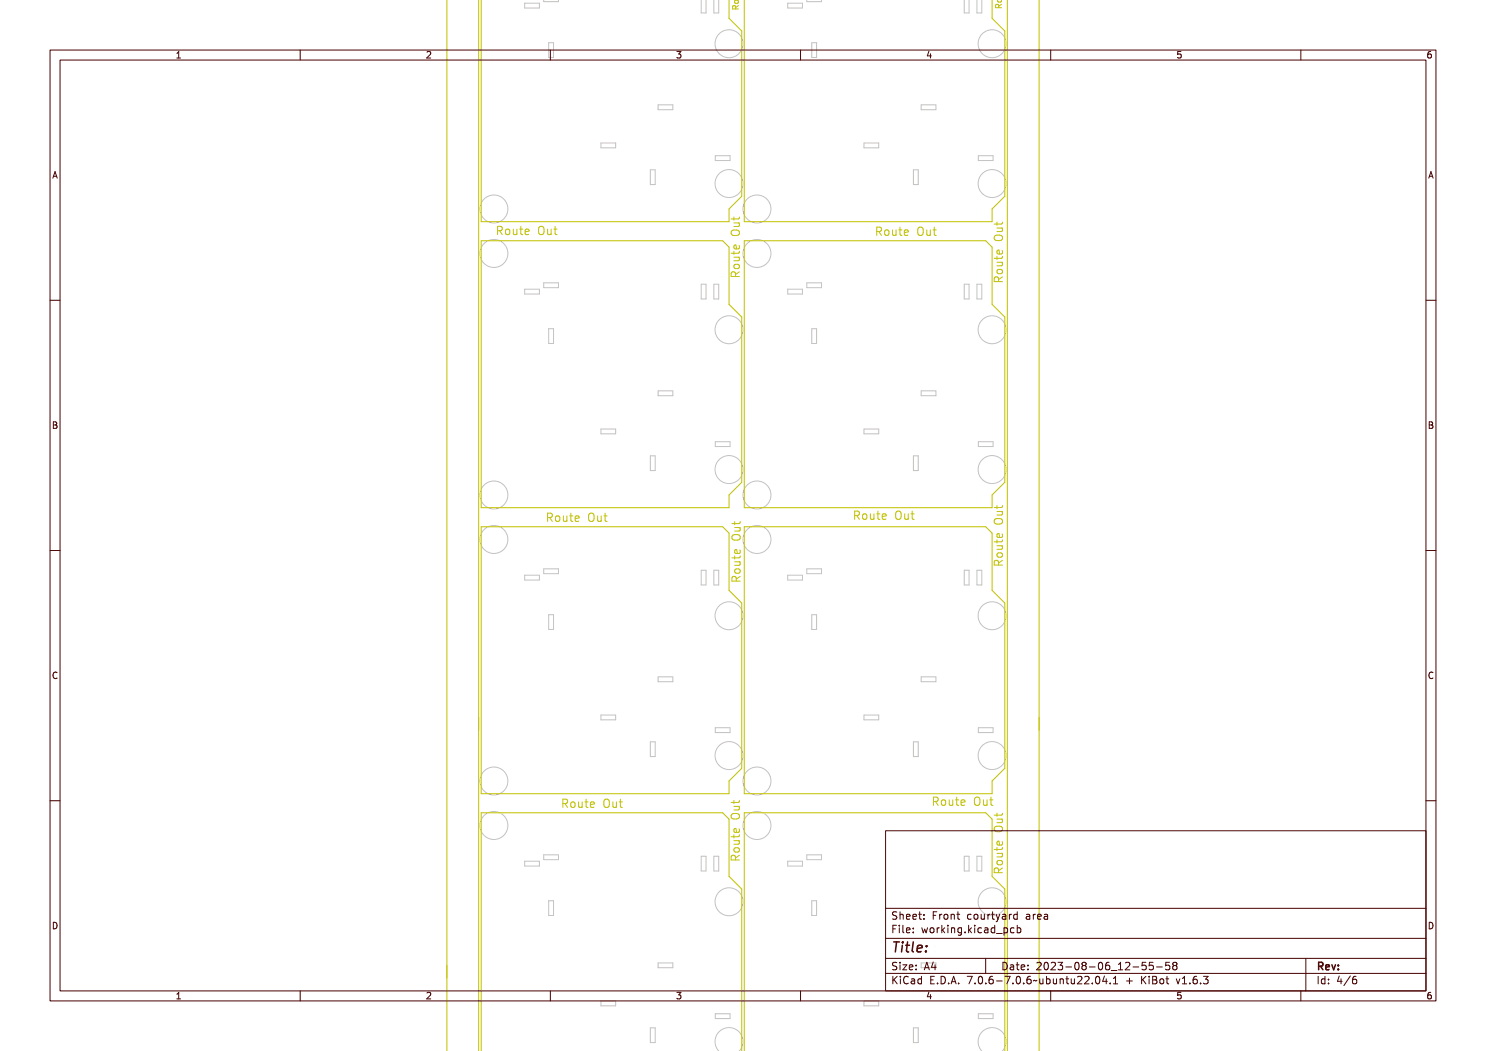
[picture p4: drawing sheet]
<svg xmlns="http://www.w3.org/2000/svg" width="297mm" height="210mm" viewBox="0 0 297 210" stroke-linecap="round" stroke-linejoin="round" font-family="sans-serif">
<defs><g id="words">
<text font-size="2.7" fill="#480000" x="178" y="190.3">Title:</text>
<g font-size="2.2" fill="#c2c200">
<text x="99" y="47.1">Route Out</text>
<text x="175.4" y="47">Route Out</text>
<text x="200.6" y="56.7" transform="rotate(-90 200.6 56.7)">Route Out</text>
<text x="109.6" y="104.1">Route Out</text>
<text x="170.3" y="104">Route Out</text>
<text x="200.6" y="113.4" transform="rotate(-90 200.6 113.4)">Route Out</text>
<text x="147.9" y="115.9" transform="rotate(-90 147.9 115.9)">Route Out</text>
<text x="112.7" y="161.3">Route Out</text>
<text x="186.1" y="161.1">Route Out</text>
<text x="148" y="172.3" transform="rotate(-90 148 172.3)">Route Out</text>
<text x="200.6" y="174.9" transform="rotate(-90 200.6 174.9)">Route Out</text>
</g>
<g font-size="2" fill="#480000">
<text x="178" y="183.7">Sheet: Front courtyard area</text>
<text x="178" y="186.5">File: working.kicad_pcb</text>
<text x="178" y="193.9">Size: A4</text>
<text x="178" y="196.6">KiCad E.D.A. 7.0.6-7.0.6~ubuntu22.04.1 + KiBot v1.6.3</text>
<text x="200" y="193.9">Date: 2023-08-06_12-55-58</text>
<text x="263" y="196.6">Id: 4/6</text>
<text x="263" y="193.9">Rev:</text>
</g>
<g font-size="1.7" fill="#480000">
<text x="35" y="11.7">1</text>
<text x="85" y="11.7">2</text>
<text x="135" y="11.7">3</text>
<text x="185" y="11.7">4</text>
<text x="235" y="11.7">5</text>
<text x="285" y="11.7">6</text>
<text x="10.5" y="35.7">A</text>
<text x="285.5" y="35.7">A</text>
<text x="10.5" y="85.6">B</text>
<text x="285.5" y="85.6">B</text>
<text x="10.5" y="135.7">C</text>
<text x="285.5" y="135.7">C</text>
<text x="10.5" y="185.6">D</text>
<text x="285.5" y="185.6">D</text>
<text x="35" y="199.7">1</text>
<text x="85" y="199.7">2</text>
<text x="135" y="199.7">3</text>
<text x="185" y="199.7">4</text>
<text x="235" y="199.7">5</text>
<text x="285" y="199.7">6</text>
</g>
</g></defs>
<g fill="none" stroke="#c2c2c2" stroke-width=".2">
<path d="M111.6 -.1v.4h-2.9v-.3M141.1 0v2.6h-1v-2.6M143.6 0v2.6h-.9v-2.6M164.2 -.1v.4h-2.9v-.3M193.7 0v2.6h-1v-2.6M196.2 0v2.6h-.9v-2.6M104.9 .6h2.9v1h-2.9zM109.7 8.5h.9v3h-.9zM157.4 .6h3v1h-3zM162.2 8.5h1v3h-1zM120.1 28.6h3v.9h-3zM130 33.9h.9v3h-.9z"/>
<path d="M131.5 21h3v.9h-3zM143 31.1h2.9v1h-2.9zM172.7 28.6h2.9v.9h-2.9zM182.6 33.9h.9v3h-.9zM184.1 21h3v.9h-3zM195.5 31.1h3v1h-3zM104.9 57.8h2.9v1h-2.9zM108.7 56.5h2.9v1h-2.9zM140.1 56.8h1v2.9h-1zM142.7 56.8h.9v2.9h-.9zM157.4 57.8h3v1h-3zM161.3 56.5h2.9v1h-2.9z"/>
<path d="M192.7 56.8h1v2.9h-1zM195.3 56.8h.9v2.9h-.9zM109.7 65.7h.9v2.9h-.9zM131.5 78.1h3v1h-3zM162.2 65.7h1v2.9h-1zM184.1 78.1h3v1h-3zM120.1 85.7h3v1h-3zM130 91.1h.9v2.9h-.9zM143 88.3h2.9v.9h-2.9zM172.7 85.7h2.9v1h-2.9zM182.6 91.1h.9v2.9h-.9zM195.5 88.3h3v.9h-3z"/>
<path d="M104.9 114.9h2.9v1h-2.9zM108.7 113.7h2.9v.9h-2.9zM140.1 113.9h1v3h-1zM142.7 113.9h.9v3h-.9zM157.4 114.9h3v1h-3zM161.3 113.7h2.9v.9h-2.9zM192.7 113.9h1v3h-1zM195.3 113.9h.9v3h-.9zM109.7 122.8h.9v3h-.9zM131.5 135.3h3v.9h-3zM162.2 122.8h1v3h-1zM184.1 135.3h3v.9h-3z"/>
<path d="M120.1 142.9h3v.9h-3zM130 148.2h.9v3h-.9zM143 145.4h2.9v1h-2.9zM172.7 142.9h2.9v.9h-2.9zM182.6 148.2h.9v3h-.9zM195.5 145.4h3v1h-3zM104.9 172.1h2.9v1h-2.9zM108.7 170.8h2.9v1h-2.9zM109.7 180h.9v2.9h-.9zM140.1 171.1h1v2.9h-1zM142.7 171.1h.9v2.9h-.9zM157.4 172.1h3v1h-3z"/>
<path d="M161.3 170.8h2.9v1h-2.9zM162.2 180h1v2.9h-1zM192.7 171.1h1v2.9h-1zM195.3 171.1h.9v2.9h-.9zM131.5 192.4h3v1h-3zM120.1 200h3v1h-3zM130 205.4h.9v2.9h-.9zM143 202.6h2.9v.9h-2.9zM143.7 210.1a2.78 2.78 0 0 1 0-4 2.78 2.78 0 0 1 4 0 2.78 2.78 0 0 1 0 4M172.7 200h2.9v1h-2.9zM182.6 205.4h.9v2.9h-.9zM195.5 202.6h3v.9h-3z"/>
<path d="M196.3 210.1a2.78 2.78 0 0 1 0-4 2.78 2.78 0 0 1 3.9 0 2.78 2.78 0 0 1 .1 4"/>
<circle cx="145.7" cy="8.7" r="2.79"/>
<circle cx="198.3" cy="8.7" r="2.79"/>
<circle cx="145.7" cy="36.7" r="2.79"/>
<circle cx="198.3" cy="36.7" r="2.79"/>
<circle cx="98.7" cy="41.8" r="2.79"/>
<circle cx="98.7" cy="50.6" r="2.79"/>
<circle cx="151.3" cy="41.8" r="2.79"/>
<circle cx="151.3" cy="50.6" r="2.79"/>
<circle cx="145.7" cy="65.9" r="2.79"/>
<circle cx="198.3" cy="65.9" r="2.79"/>
<circle cx="98.7" cy="98.9" r="2.79"/>
<circle cx="145.7" cy="93.8" r="2.79"/>
<circle cx="151.3" cy="98.9" r="2.79"/>
<circle cx="198.3" cy="93.8" r="2.79"/>
<circle cx="98.7" cy="107.8" r="2.79"/>
<circle cx="151.3" cy="107.8" r="2.79"/>
<circle cx="145.7" cy="123" r="2.79"/>
<circle cx="198.3" cy="123" r="2.79"/>
<circle cx="98.7" cy="156.1" r="2.79"/>
<circle cx="145.7" cy="151" r="2.79"/>
<circle cx="151.3" cy="156.1" r="2.79"/>
<circle cx="198.3" cy="151" r="2.79"/>
<circle cx="98.7" cy="164.9" r="2.79"/>
<circle cx="151.3" cy="164.9" r="2.79"/>
<circle cx="145.7" cy="180.2" r="2.79"/>
<circle cx="198.3" cy="180.2" r="2.79"/>
</g>
<g fill="none" stroke="#c2c200" stroke-width=".2">
<path d="M89.3 -.1v210.2M95.7 -.1v210.2M96.2 -.1v44.4h49.5v-2.5l2.5-2.6v-33l-2.5-2.5v-3.7M146.9 -.1v.2l.8-.2M148.8 -.1v44.4h49.5v-2.5l2.5-2.6v-33l-2.5-2.5v-3.7M199.4 -.1v.3l.2 .2h.5v-.5M201.3 -.1v210.2M207.7 -.1v210.2M146.7 1.4l.3-.1 .2 .2 .5-.3v.2l-.4 .3v.2h.4v.1h-1.1zM146.8 1.5h.3v.4h-.4zM146.9 .2l.5-.1 .2 .3-.2 .3h-.4l-.2-.3zM147 1.8v-.6h-.5l-.1 .6h1.2"/>
<path d="M147.1 .5l.5 .1a.29 .29 0 0 1-.3 .3 .29 .29 0 0 1-.2-.4zM147.6 1.1l-.6 .4M199.3 1.2l.3-.1 .2 .2 .5-.4v.2l-.5 .4v.1h.5v.2h-1.1zM199.4 1.3h.3v.3h-.4zM199.6 1.5l-.1-.5-.4-.1-.1 .6h1.2M199.6 .3l.6 .1a.29 .29 0 0 1-.3 .3 .29 .29 0 0 1-.3-.4zM200.2 .9l-.6 .4M96.2 48.1h48.2l1.3 1.3v11.4l2.5 2.5v33.1l-2.5 2.5v2.5h-49.5zM99.1 45.5a.8 .8 0 0 1 1 .3v.3l-.3 .2 .5 .8h-.2l-.3-.6-.3-.1h-.2v.7h-.2zM99.3 45.7h.3a.29 .29 0 0 1 .3 .2 .29 .29 0 0 1-.3 .3h-.3zM100.6 46a.58 .58 0 0 1 .9 .5 .58 .58 0 0 1-.9 .5l-.2-.5zM100.7 46.1h.1a.44 .44 0 0 1 .5 .4 .44 .44 0 0 1-.5 .4l-.1-.2z"/>
<path d="M101.8 45.9h.2v.9l.3 .1 .2-.2 .1-.8h.2v1.2h-.2v-.2a.39 .39 0 0 1-.5 .2 .39 .39 0 0 1-.3-.5zM103.4 45.5h.2v.4h.5v.1h-.5v.8l.5 .1v.2h-.5l-.2-.2v-.9h-.3v-.1h.3zM104.6 46a.53 .53 0 0 1 .6-.1 .53 .53 0 0 1 .3 .6h-.9a.46 .46 0 0 0 .3 .5 .46 .46 0 0 0 .5-.2v.2a.66 .66 0 0 1-.9-.1 .66 .66 0 0 1 .1-.9zM104.7 46.1l.4-.1 .2 .4h-.7zM107.3 45.5a.59 .59 0 0 1 .7 .1 .59 .59 0 0 1 .1 .7 .59 .59 0 0 1-.5 .8 .59 .59 0 0 1-.5-.8zM107.5 45.7a.63 .63 0 0 1 .4 1l-.3 .2a.91 .91 0 0 1-.1-1.2zM108.5 45.9h.2v.9l.2 .1 .3-.2v-.8h.2v1.2h-.2v-.2a.39 .39 0 0 1-.5 .2 .39 .39 0 0 1-.2-.5zM110.1 45.5h.2v.4h.4v.1h-.4v.8l.4 .1v.2h-.4l-.2-.2v-.9h-.4v-.1h.4zM146.4 46a1.11 1.11 0 0 1 1.4 .4 .56 .56 0 0 1-.6 .7h-.5a.55 .55 0 0 1-.6-.4 .55 .55 0 0 1 .3-.7zM146.4 46.8a.98 .98 0 0 1 1.6 .3 .92 .92 0 0 1-.8 .5 .92 .92 0 0 1-.8-.5zM146.5 54.7l.5-.1 .2 .3 .8-.5v.2l-.6 .3-.1 .2v.3h.7v.2h-1.6zM146.6 47a.98 .98 0 0 1 1.2 .1 .86 .86 0 0 1-1.3 0z"/>
<path d="M146.6 54.9h.5v.5h-.5zM146.7 43.4v.6M146.7 50.2v.6M146.7 51.4h1.1M146.7 44.5h1.1M146.8 53l.2-.2h.5l.2 .2 .1 .4-.3 .3h-.5l-.3-.3zM146.8 50.6h.1v.5h.8l.1-.5h.2v.5l-.2 .2h-.9v.3h-.1v-.3h-.4v-.2h.4zM146.8 44h.1v.4h.8l.1-.4h.2v.4l-.2 .2h-.9v.4h-.1v-.4h-.4v-.2h.4zM146.8 51.9h1.2v.2h-.2a.39 .39 0 0 1 .2 .5 .39 .39 0 0 1-.5 .3h-.7v-.2h.9l.1-.3-.2-.2-.8-.1zM146.8 45.3h1.2v.2h-.2a.39 .39 0 0 1 .2 .5 .39 .39 0 0 1-.5 .2h-.7v-.2h.9l.1-.2-.2-.3h-.8zM146.9 49.4l.5-.2v.9a.46 .46 0 0 0 .5-.3 .46 .46 0 0 0-.2-.5h.2a.62 .62 0 0 1-.4 1 .62 .62 0 0 1-.6-.9zM146.9 53.4a.61 .61 0 0 1 .9-.1 .61 .61 0 0 1 .1 .8 .61 .61 0 0 1-.9 .1 .61 .61 0 0 1-.1-.8z"/>
<path d="M147 55.3l-.1-.8-.2-.2-.4 .1-.2 .2v.7h1.7M147 49.5l.3-.1v.7l-.4-.2zM147 53.5h.6l.2 .1a.44 .44 0 0 1-.4 .4 .44 .44 0 0 1-.4-.4zM147.6 44.5l.2 .3-.1 .4-1 .1M147.6 51.4l.2 .2-.1 .4-1 .1M147.7 49l.1 .5-.3 .2h-.7v-.7h.3l.1 .7M147.8 54.3l-.8 .6M147.8 43.4l-.3 .4h-1.4M147.8 50.2l-.3 .4h-1.4M148.8 48.1h48.2l1.3 1.3v11.4l2.5 2.5v33.1l-2.5 2.5v2.5h-49.5zM175.6 45.4a.8 .8 0 0 1 .9 .2v.4l-.3 .2 .5 .8h-.2l-.3-.6-.2-.1h-.2v.7h-.2zM175.8 45.5h.2a.29 .29 0 0 1 .3 .3 .29 .29 0 0 1-.3 .3h-.2z"/>
<path d="M177 45.9a.58 .58 0 0 1 .9 .5 .58 .58 0 0 1-.9 .4l-.1-.4zM177.2 46l.1-.1a.44 .44 0 0 1 .4 .5 .44 .44 0 0 1-.4 .4l-.2-.2zM178.3 45.8h.2v.9l.2 .1 .3-.2v-.8h.2v1.2h-.2v-.2a.39 .39 0 0 1-.5 .2 .39 .39 0 0 1-.2-.5zM179.9 45.4h.2v.4h.4v.1h-.4v.8l.4 .1v.2l-.4-.1-.2-.1v-.9h-.4v-.1h.4zM181 45.9a.53 .53 0 0 1 .7-.1 .53 .53 0 0 1 .2 .6h-.8a.46 .46 0 0 0 .3 .4 .46 .46 0 0 0 .5-.1v.2a.67 .67 0 0 1-.9-.1 .67 .67 0 0 1 0-.9zM181.2 46l.3-.1 .2 .4h-.6zM183.7 45.4a.59 .59 0 0 1 .7 .1 .59 .59 0 0 1 .2 .7 .59 .59 0 0 1-.6 .8 .59 .59 0 0 1-.5-.8zM183.9 45.5a.63 .63 0 0 1 .4 1l-.1 .3a.62 .62 0 0 1-.4-1zM184.9 45.8h.2v.9l.3 .1 .2-.2v-.8h.2v1.2h-.2v-.2a.39 .39 0 0 1-.4 .2 .39 .39 0 0 1-.3-.5zM186.5 45.4h.2v.4h.5v.1h-.5v.8l.5 .1v.2l-.5-.1-.2-.1v-.9h-.3v-.1h.3zM199 47.8a.98 .98 0 0 1 1.6 .3 .92 .92 0 0 1-.8 .6 .92 .92 0 0 1-.9-.6zM199.1 55.7l.5-.1 .2 .3 .8-.5v.3l-.6 .2-.1 .3v.2h.7v.2h-1.6z"/>
<path d="M199.1 48a.98 .98 0 0 1 1.3 .1 .86 .86 0 0 1-1.3 0zM199.2 55.9h.4l.1 .5h-.6zM199.4 51.6h.1v.5h.8l.1-.5h.2l-.1 .5-.1 .2h-.9v.3h-.1v-.3h-.4v-.2h.4zM199.4 45h.1v.5h.8l.1-.5h.2l-.1 .4-.1 .2-.9 .1v.3h-.1v-.3h-.4v-.2h.4zM199.4 53h1.2v.2h-.2a.39 .39 0 0 1 .2 .4 .39 .39 0 0 1-.5 .3h-.7v-.2h.9l.1-.3-.2-.2h-.8zM199.4 46.3h1.2v.2h-.2a.39 .39 0 0 1 .2 .5 .39 .39 0 0 1-.5 .2h-.7v-.2h.9l.1-.2-.2-.3h-.8zM199.5 50.4l.5-.2v.9a.46 .46 0 0 0 .4-.3 .46 .46 0 0 0-.1-.5h.2a.62 .62 0 0 1-.4 1 .62 .62 0 0 1-.6-.9zM199.5 54.4a.61 .61 0 0 1 .8-.1 .61 .61 0 0 1 .1 .8 .61 .61 0 0 1-.8 .1 .61 .61 0 0 1-.1-.8zM199.6 50.5l.3-.1v.7l-.4-.2zM199.6 54.5h.6l.2 .1a.44 .44 0 0 1-.4 .5 .44 .44 0 0 1-.5-.5zM96.2 105.3h48.2l1.3 1.2v11.5l2.5 2.5v33l-2.5 2.6v2.5h-49.5zM109.8 102.5a.8 .8 0 0 1 .9 .3l.1 .3-.4 .3 .6 .7h-.3l-.2-.5-.3-.2h-.2v.7h-.2z"/>
<path d="M110 102.7h.2a.29 .29 0 0 1 .4 .3 .29 .29 0 0 1-.4 .3h-.2zM111.2 103a.58 .58 0 0 1 1 .5 .58 .58 0 0 1-1 .5l-.1-.5zM111.4 103.2l.1-.1a.44 .44 0 0 1 .4 .4 .44 .44 0 0 1-.4 .4l-.2-.2zM112.5 102.9h.2v.9l.2 .2 .3-.2v-.9h.2v1.2h-.2v-.2a.39 .39 0 0 1-.5 .2 .39 .39 0 0 1-.2-.4zM114.1 102.6h.2v.3h.4v.2h-.4v.7l.4 .2v.1h-.4l-.2-.2v-.8h-.3v-.2h.3zM115.2 103.1a.53 .53 0 0 1 .7-.2 .53 .53 0 0 1 .2 .7h-.8a.46 .46 0 0 0 .3 .4 .46 .46 0 0 0 .5-.1v.2a.67 .67 0 0 1-.9-.2 .67 .67 0 0 1 0-.8zM115.4 103.1h.4l.1 .3h-.6zM118 102.6a.59 .59 0 0 1 .6 0 .59 .59 0 0 1 .2 .7 .59 .59 0 0 1-.5 .8 .59 .59 0 0 1-.6-.8zM118.1 102.7a.63 .63 0 0 1 .4 1l-.2 .3a.91 .91 0 0 1-.2-1.3zM119.1 102.9h.2v.9l.3 .2 .2-.2 .1-.9h.2v1.2h-.2v-.2a.39 .39 0 0 1-.5 .2 .39 .39 0 0 1-.3-.4zM120.7 102.6h.2v.3h.5v.2h-.5v.7l.5 .2v.1h-.5l-.2-.2v-.8h-.3v-.2h.3zM146.3 107a.98 .98 0 0 1 1.6 .3 .92 .92 0 0 1-.8 .5 .92 .92 0 0 1-.9-.5z"/>
<path d="M146.4 114.9l.5-.1 .2 .3 .8-.5v.2l-.6 .3-.1 .3v.2h.7v.2h-1.6zM146.4 107.2a.98 .98 0 0 1 1.3 .1 .86 .86 0 0 1-1.3 0zM146.5 115.1h.4l.1 .5h-.6zM146.7 110.8h.1v.5h.8l.1-.5h.2l-.1 .5-.1 .2h-.9v.3h-.1v-.3h-.4v-.2h.4zM146.7 104.2h.1v.5l.8-.1 .1-.4h.2l-.1 .4-.1 .2-.9 .1v.3h-.1v-.3h-.4v-.2h.4zM146.7 112.1h1.2v.2h-.2a.39 .39 0 0 1 .2 .5 .39 .39 0 0 1-.5 .3h-.7v-.2h.9l.1-.3-.2-.2-.8-.1zM146.7 105.5h1.2v.2h-.2a.39 .39 0 0 1 .2 .5 .39 .39 0 0 1-.5 .2h-.7v-.2h.9l.1-.2-.2-.3h-.8zM146.8 109.6l.5-.2v.9a.46 .46 0 0 0 .4-.3 .46 .46 0 0 0-.1-.5h.2a.62 .62 0 0 1-.4 1 .62 .62 0 0 1-.6-.9zM146.8 113.6a.61 .61 0 0 1 .8-.1 .61 .61 0 0 1 .1 .8 .61 .61 0 0 1-.8 .1 .61 .61 0 0 1-.1-.8zM146.9 109.7l.3-.1v.7l-.4-.2zM146.9 113.7h.6l.2 .1a.44 .44 0 0 1-.4 .4 .44 .44 0 0 1-.5-.4zM148.8 105.3h48.2l1.3 1.2v11.5l2.5 2.5v33l-2.5 2.6v2.5h-49.5z"/>
<path d="M170.5 102.4a.8 .8 0 0 1 1 .2v.4l-.3 .2 .5 .8h-.3l-.2-.6-.3-.1h-.2v.7h-.2zM170.7 102.6h.2a.29 .29 0 0 1 .4 .2 .29 .29 0 0 1-.3 .3h-.3zM172 102.9a.58 .58 0 0 1 .9 .5 .58 .58 0 0 1-.9 .5l-.2-.5zM172.1 103l.1-.1a.44 .44 0 0 1 .4 .5 .44 .44 0 0 1-.4 .4l-.2-.2zM173.2 102.8h.2v.9l.2 .1 .3-.2v-.8h.2v1.2h-.2v-.2a.39 .39 0 0 1-.5 .2 .39 .39 0 0 1-.2-.5zM174.8 102.4h.2v.4h.4v.1h-.4v.8l.4 .1v.2h-.4l-.2-.2v-.9h-.3v-.1h.3zM175.9 102.9a.53 .53 0 0 1 .7-.1 .53 .53 0 0 1 .2 .6h-.8a.46 .46 0 0 0 .3 .5 .46 .46 0 0 0 .5-.2v.2a.67 .67 0 0 1-.9-.1 .67 .67 0 0 1 0-.9zM176.1 103l.4-.1 .2 .4h-.7zM178.7 102.4a.59 .59 0 0 1 .7 .1 .59 .59 0 0 1 .1 .7 .59 .59 0 0 1-.5 .8 .59 .59 0 0 1-.6-.8zM178.8 102.6a.63 .63 0 0 1 .4 1l-.2 .2a.91 .91 0 0 1-.2-1.2zM179.8 102.8h.2l.1 .9 .2 .1 .2-.2 .1-.8h.2v1.2h-.2v-.2a.39 .39 0 0 1-.5 .2 .39 .39 0 0 1-.3-.5zM181.4 102.4h.2v.4h.5v.1h-.5v.8l.5 .1v.2h-.5l-.2-.2v-.9h-.3v-.1h.3z"/>
<path d="M199 104.5a.98 .98 0 0 1 1.6 .3 .92 .92 0 0 1-.8 .5 .92 .92 0 0 1-.9-.5zM199.1 112.4l.5-.1 .2 .3 .8-.5v.2l-.6 .3-.1 .2v.2h.7v.2h-1.6zM199.1 104.6a.98 .98 0 0 1 1.3 .2 .86 .86 0 0 1-1.3 0zM199.2 112.5h.4l.1 .5h-.6zM199.4 108.3h.1v.4h.8l.1-.4h.2l-.1 .4-.1 .2h-.9v.4h-.1v-.4h-.4v-.2h.4zM199.4 101.7h.1v.4h.8l.1-.4h.2l-.1 .4-.1 .2h-.9v.3h-.1v-.3h-.4v-.2h.4zM199.4 109.6h1.2v.2h-.2a.39 .39 0 0 1 .2 .5 .39 .39 0 0 1-.5 .2h-.7v-.2h.9l.1-.2-.2-.3h-.8zM199.4 103h1.2v.2h-.2a.39 .39 0 0 1 .2 .5 .39 .39 0 0 1-.5 .2h-.7v-.2h.9l.1-.2-.2-.3h-.8zM199.5 107l.5-.1v.8a.46 .46 0 0 0 .4-.3 .46 .46 0 0 0-.1-.5h.2a.62 .62 0 0 1-.4 1 .62 .62 0 0 1-.6-.9zM199.5 111a.61 .61 0 0 1 .8-.1 .61 .61 0 0 1 .1 .9 .61 .61 0 0 1-.8 .1 .61 .61 0 0 1-.1-.9zM199.6 107.2l.3-.1v.6l-.4-.2zM199.6 111.2l.6-.1 .2 .2a.44 .44 0 0 1-.4 .4 .44 .44 0 0 1-.5-.4z"/>
<path d="M112.8 159.7a.8 .8 0 0 1 1 .2v.4l-.3 .2 .5 .8h-.2l-.3-.6-.2-.1h-.2v.7h-.3zM113.1 159.8h.2a.29 .29 0 0 1 .3 .3 .29 .29 0 0 1-.3 .3h-.2zM117.1 159.7h.2v.4h.5v.1h-.5v.8l.5 .1v.2l-.5-.1-.2-.1v-.9h-.3v-.1h.3zM121 159.7a.59 .59 0 0 1 .7 .1 .59 .59 0 0 1 .1 .7 .59 .59 0 0 1-.5 .8 .59 .59 0 0 1-.5-.8zM121.2 159.8a.63 .63 0 0 1 .4 1l-.2 .3a.62 .62 0 0 1-.4-1zM123.8 159.7h.2v.4h.4v.1h-.4v.8l.4 .1v.2l-.4-.1-.2-.1v-.9h-.4v-.1h.4zM186.2 159.5a.8 .8 0 0 1 1 .3v.3l-.3 .3 .5 .7h-.2l-.3-.5-.2-.1h-.2v.6h-.3zM186.5 159.7h.2a.29 .29 0 0 1 .3 .3 .29 .29 0 0 1-.3 .3h-.2zM189 159.9h.2v.9l.2 .2 .3-.2v-.9h.2v1.2h-.2v-.1a.39 .39 0 0 1-.5 .1 .39 .39 0 0 1-.2-.4zM190.5 159.6h.2v.3h.5v.2h-.5v.8l.5 .1v.1h-.4l-.2-.2-.1-.8h-.3v-.2h.3zM194.4 159.6a.59 .59 0 0 1 .7 .1 .59 .59 0 0 1 .2 .6 .59 .59 0 0 1-.6 .9 .59 .59 0 0 1-.5-.9zM194.6 159.7a.63 .63 0 0 1 .4 1l-.3 .3a.91 .91 0 0 1-.1-1.3z"/>
<path d="M195.6 159.9h.2v.9l.2 .2 .3-.2v-.9h.2v1.2h-.2v-.1a.39 .39 0 0 1-.5 .1 .39 .39 0 0 1-.2-.4zM197.2 159.6h.2v.3h.4v.2h-.4v.8l.4 .1v.1h-.4l-.2-.2v-.8h-.3v-.2h.3zM114.3 160.2a.58 .58 0 0 1 .9 .5 .58 .58 0 0 1-.9 .4l-.1-.4zM114.4 160.3l.1-.1a.44 .44 0 0 1 .5 .5 .44 .44 0 0 1-.5 .4l-.1-.2zM115.5 160.1h.2l.1 .9 .2 .1 .2-.2 .1-.8h.2v1.2h-.2v-.2a.39 .39 0 0 1-.5 .2 .39 .39 0 0 1-.3-.5zM118.3 160.2a.53 .53 0 0 1 .6-.1 .53 .53 0 0 1 .3 .6h-.9a.46 .46 0 0 0 .3 .4 .46 .46 0 0 0 .5-.1v.2a.67 .67 0 0 1-.9-.1 .67 .67 0 0 1 .1-.9zM118.4 160.3l.4-.1 .2 .4h-.7zM122.2 160.1h.2v.9l.2 .1 .3-.2v-.8h.2v1.2h-.2v-.2a.39 .39 0 0 1-.5 .2 .39 .39 0 0 1-.2-.5zM146.4 163.4a.98 .98 0 0 1 1.6 .3 .92 .92 0 0 1-.8 .5 .92 .92 0 0 1-.8-.5zM146.5 171.3l.5-.1 .2 .3 .8-.5v.2l-.6 .3-.1 .2v.2h.7v.3h-1.6zM146.6 163.5a.98 .98 0 0 1 1.2 .2 .86 .86 0 0 1-1.3 0zM146.6 171.5h.5v.4h-.5z"/>
<path d="M146.8 167.2h.1v.5h.8l.1-.5h.2v.5l-.2 .1-.9 .1v.3h-.1v-.3h-.4v-.2h.4zM146.8 160.6h.1v.4h.8l.1-.4h.2v.4l-.2 .2h-.9v.4h-.1v-.4h-.4v-.2h.4zM146.8 168.5h1.2v.2h-.2a.39 .39 0 0 1 .2 .5 .39 .39 0 0 1-.5 .3h-.7v-.2l.9-.1 .1-.2-.2-.3h-.8zM146.8 161.9h1.2v.2h-.2a.39 .39 0 0 1 .2 .5 .39 .39 0 0 1-.5 .2h-.7v-.2h.9l.1-.2-.2-.3h-.8zM146.9 165.9l.5-.1v.9a.46 .46 0 0 0 .5-.3 .46 .46 0 0 0-.2-.5h.2a.62 .62 0 0 1-.4 1 .62 .62 0 0 1-.6-1zM146.9 169.9a.61 .61 0 0 1 .9 0 .61 .61 0 0 1 .1 .8 .61 .61 0 0 1-.9 .1 .61 .61 0 0 1-.1-.9zM147 166.1l.3-.1v.7l-.4-.3zM147 170.1l.6-.1 .2 .2a.44 .44 0 0 1-.4 .4 .44 .44 0 0 1-.4-.4zM187.7 160.1a.58 .58 0 0 1 .9 .4 .58 .58 0 0 1-.9 .5l-.1-.5zM187.9 160.2l.1-.1a.44 .44 0 0 1 .4 .4 .44 .44 0 0 1-.4 .5l-.2-.3zM191.7 160.1a.53 .53 0 0 1 .6-.1 .53 .53 0 0 1 .3 .6h-.9a.46 .46 0 0 0 .3 .4 .46 .46 0 0 0 .6-.1v.2a.67 .67 0 0 1-.9-.1 .67 .67 0 0 1 0-.9zM191.9 160.2l.3-.1 .2 .3h-.7z"/>
<path d="M199 165.9a.98 .98 0 0 1 1.6 .3 .92 .92 0 0 1-.8 .6 .92 .92 0 0 1-.9-.6zM199.1 173.9l.5-.2 .2 .3 .8-.5v.3l-.6 .2-.1 .3v.2h.7v.2h-1.6zM199.1 166.1a.98 .98 0 0 1 1.3 .1 .86 .86 0 0 1-1.3 0zM199.2 174h.4l.1 .5h-.6zM199.4 169.8h.1v.4h.8l.1-.4h.2l-.1 .4-.1 .2h-.9v.3h-.1v-.3h-.4v-.2h.4zM199.4 163.1h.1v.5h.8l.1-.5h.2l-.1 .5-.1 .2h-.9v.3h-.1v-.3h-.4v-.2h.4zM199.4 171.1h1.2v.2h-.2a.39 .39 0 0 1 .2 .5 .39 .39 0 0 1-.5 .2h-.7v-.2h.9l.1-.2-.2-.3h-.8zM199.4 164.4h1.2v.2h-.2a.39 .39 0 0 1 .2 .5 .39 .39 0 0 1-.5 .3h-.7v-.2l.9-.1 .1-.2-.2-.2-.8-.1zM199.5 168.5l.5-.2v.9a.46 .46 0 0 0 .4-.3 .46 .46 0 0 0-.1-.5h.2a.62 .62 0 0 1-.4 1 .62 .62 0 0 1-.6-.9zM199.5 172.5a.61 .61 0 0 1 .8-.1 .61 .61 0 0 1 .1 .8 .61 .61 0 0 1-.8 .1 .61 .61 0 0 1-.1-.8zM199.6 168.6l.3-.1v.7l-.4-.2zM199.6 172.6h.6l.2 .1a.44 .44 0 0 1-.4 .5 .44 .44 0 0 1-.5-.5z"/>
<path d="M96.2 210.1v-47.7h48.2l1.3 1.3v11.4l2.5 2.5v32.5M148.8 210.1v-47.7h48.2l1.3 1.3v11.4l2.5 2.5v32.5"/>
<circle cx="147.3" cy=".7" r=".43"/>
<circle cx="199.9" cy=".5" r=".43"/>
</g>
<g fill="none" stroke="#480000" stroke-width=".2">
<path d="M10 10h277v190h-277zM12 12h273v186h-273zM60 10v2M110 10v2M160 10v2M210 10v2M260 10v2M10 60h2M285 60h2M10 110h2M285 110h2M10 160h2"/>
<path d="M285 160h2M177 166h108v32h-108zM60 198v2M110 198v2M160 198v2M177 181.5h108M177 187.5h108M177 191.5h108M177 194.5h108M178.1 195.2h.2v.6l.6-.6h.3l-.6 .6 .6 .8h-.2l-.5-.7-.2 .2v.5h-.2zM178.2 185h.9v.2h-.7v.4h.6v.2h-.6v.7h-.2zM178.3 182.4l.5-.1h.2v.2a.31 .31 0 0 0-.5-.1 .31 .31 0 0 0 0 .5 .5 .5 0 0 1 .6 .6 .5 .5 0 0 1-.8 .2l-.1-.2a.34 .34 0 0 0 .4 .1 .34 .34 0 0 0 .1-.5 .47 .47 0 0 1-.5-.2 .47 .47 0 0 1 .1-.5z"/>
<path d="M178.3 192.5l.5-.1h.2v.2a.31 .31 0 0 0-.5-.1 .31 .31 0 0 0 0 .5 .5 .5 0 0 1 .6 .6 .5 .5 0 0 1-.8 .2l-.1-.2a.34 .34 0 0 0 .4 .1 .34 .34 0 0 0 .1-.5 .47 .47 0 0 1-.5-.2 .47 .47 0 0 1 .1-.5zM179.4 182.2h.2v.6a.35 .35 0 0 1 .4-.1 .35 .35 0 0 1 .2 .4v.6h-.2v-.8h-.4v.8h-.2zM179.5 185.4h.4v.9h.4v.2h-.9v-.2h.3v-.8h-.2zM179.5 192.8h.4v.9h.4v.1h-.9v-.1h.3v-.8h-.2zM179.5 195.6h.4v.9h.4v.1h-.9v-.1h.3v-.8h-.2zM179.7 184.9h.2v.3h-.2zM179.7 192.3h.2v.3h-.2zM179.7 195.1h.2v.3h-.2zM180.6 184.9h.4v1.3l.4 .1v.2l-.5-.2v-1.2h-.3zM180.6 192.8h.8l-.6 .9h.6v.1h-.8l.6-.9h-.6zM180.7 182.8l.1-.1a.49 .49 0 0 1 .5 0 .49 .49 0 0 1 .2 .5h-.8a.42 .42 0 0 0 .3 .4 .42 .42 0 0 0 .4-.1 .47 .47 0 0 1-.4 .3 .47 .47 0 0 1-.4-.3zM180.7 195.4a.4 .4 0 0 1 .4-.3 .4 .4 0 0 1 .4 .3 .56 .56 0 0 0-.8 .4 .56 .56 0 0 0 .5 .7l.3-.1a.43 .43 0 0 1-.5 .3 .43 .43 0 0 1-.4-.4v-.6z"/>
<path d="M180.8 182.9l.4-.1 .1 .3h-.6zM181.8 195.6l.3-.1a.43 .43 0 0 1 .5 .5v.6h-.1v-.1a.38 .38 0 0 1-.5 .2 .38 .38 0 0 1-.2-.5 .38 .38 0 0 1 .4-.2h.3a.35 .35 0 0 0-.3-.4 .35 .35 0 0 0-.4 .2zM181.9 182.8l.1-.1a.49 .49 0 0 1 .5 0 .49 .49 0 0 1 .2 .5h-.8a.42 .42 0 0 0 .3 .4 .42 .42 0 0 0 .5-.1 .47 .47 0 0 1-.5 .3 .47 .47 0 0 1-.4-.3zM181.9 185.5l.1-.1a.49 .49 0 0 1 .5 0 .49 .49 0 0 1 .2 .5h-.8a.42 .42 0 0 0 .3 .4 .42 .42 0 0 0 .5-.1 .47 .47 0 0 1-.5 .3 .47 .47 0 0 1-.4-.3zM181.9 192.9l.1-.1a.49 .49 0 0 1 .5 0 .49 .49 0 0 1 .2 .5h-.8a.42 .42 0 0 0 .3 .4 .42 .42 0 0 0 .5-.1 .47 .47 0 0 1-.5 .3 .47 .47 0 0 1-.4-.3zM182 196.2l.5-.1a.31 .31 0 0 1-.2 .4 .31 .31 0 0 1-.4-.1zM182 182.9l.4-.1 .1 .3h-.6zM182 185.6l.4-.1 .1 .3h-.6zM182 193l.4-.1 .1 .3h-.6zM183 195.7l.4-.2 .2 .2v-.6h.2v1.5h-.2v-.1a.42 .42 0 0 1-.5 .1 .42 .42 0 0 1-.2-.5zM183.2 195.8l.1-.1a.4 .4 0 0 1 .3 .4 .4 .4 0 0 1-.3 .4l-.2-.2zM183.2 182.3h.2v.4h.4v.1h-.4v.7l.4 .1v.1h-.4l-.1-.1-.1-.8h-.3v-.1h.3z"/>
<path d="M183.3 185.4h.2v.3h-.2zM183.3 186.2h.2v.3h-.2zM183.3 192.8h.2v.3h-.2zM183.3 193.6h.2v.2h-.2zM184.5 182.7h.2v.3h-.2zM184.5 183.5h.2v.2h-.2zM185.2 185.4h.2l.2 .8 .1-.5h.2l.2 .5 .1-.8h.2l-.2 1.1h-.2l-.2-.7-.2 .7h-.1zM185.4 195.2h.9v.2h-.7v.4h.6v.2h-.6v.5h.7v.1h-.9zM185.7 192.4h.2l.5 1.4h-.2l-.1-.3h-.5l-.1 .3h-.2zM185.8 192.6l.2 .7h-.4zM186.6 182.3h.9v.2h-.7v.4h.6v.2h-.6v.6h-.2zM186.8 185.6l.1-.1a.39 .39 0 0 1 .4 .4 .39 .39 0 0 1-.4 .4l-.1-.2z"/>
<path d="M186.9 196.4h.2v.2h-.2zM187.1 192.4h.2v.9h.2v.2h-.2v.3h-.2v-.3h-.6zM187.1 192.6v.7h-.4zM187.8 195.2a.76 .76 0 0 1 .9 .7 .76 .76 0 0 1-.9 .7zM188 195.4a.57 .57 0 0 1 .5 .5 .57 .57 0 0 1-.5 .6zM188 182.7h.2v.2v-.1a.29 .29 0 0 1 .3-.2 .29 .29 0 0 1 .3 .3 .37 .37 0 0 0-.5-.1 .37 .37 0 0 0-.1 .4v.5h-.2zM188 185.4h.2v.2v-.1a.29 .29 0 0 1 .3-.2 .29 .29 0 0 1 .3 .3 .37 .37 0 0 0-.5-.1 .37 .37 0 0 0-.1 .4v.6h-.2zM189.1 184.9h.1v.9l.5-.4h.2l-.4 .4 .5 .7h-.2l-.4-.6-.2 .1v.5h-.1zM189.2 182.9l.1-.1a.39 .39 0 0 1 .4 .4 .39 .39 0 0 1-.4 .4l-.1-.2zM189.3 196.4h.3v.2h-.3zM190.2 182.7h.2v.1a.35 .35 0 0 1 .4-.1 .35 .35 0 0 1 .3 .4v.6h-.2l-.1-.8h-.3l-.1 .8h-.2zM190.3 185.4h.4v.9h.4v.2h-.9v-.2h.4v-.8h-.3z"/>
<path d="M190.5 195.2h.3l.4 1.4h-.2l-.1-.3h-.5l-.1 .3h-.2zM190.6 184.9h.1v.3h-.1zM190.6 195.4l.2 .7h-.4zM191.4 185.4h.2v.1a.35 .35 0 0 1 .4-.1 .35 .35 0 0 1 .3 .4v.7h-.2l-.1-.9h-.3l-.1 .9h-.2zM191.7 182.3h.1v.4h.4v.1h-.4v.7l.4 .1v.1h-.4l-.1-.1v-.8h-.3v-.1h.3zM191.7 196.4h.3v.2h-.3zM192.7 185.5l.3-.2 .3 .2v-.1h.2v1a.53 .53 0 0 1-.8 .4v-.2a.36 .36 0 0 0 .4 .1 .36 .36 0 0 0 .2-.4l-.1 .1a.53 .53 0 0 1-.7-.3 .53 .53 0 0 1 .2-.6zM192.8 185.6l.1-.1a.39 .39 0 0 1 .4 .4 .39 .39 0 0 1-.4 .4l-.1-.2zM193.8 195.2h.9l-.5 1.4h-.2l.5-1.2h-.7zM194 182.8a.39 .39 0 0 1 .4-.2 .39 .39 0 0 1 .3 .3 .4 .4 0 0 0-.6 0 .4 .4 0 0 0 0 .6 .4 .4 0 0 0 .6 0 .45 .45 0 0 1-.6 .3 .45 .45 0 0 1-.3-.6zM194.1 186.2h.3v.3h-.3zM195.1 184.9h.2v.9l.4-.4h.3l-.5 .4 .5 .7h-.2l-.4-.6-.1 .1v.5h-.2z"/>
<path d="M195.2 182.9l.1-.1a.39 .39 0 0 1 .4 .4 .39 .39 0 0 1-.4 .4l-.1-.2zM195.3 196.4h.3v.2h-.3zM196.2 182.7h.2v.8l.2 .1 .3-.2v-.7h.2v1h-.2v-.1a.35 .35 0 0 1-.4 .2 .35 .35 0 0 1-.3-.5zM196.3 185.4h.5v.9h.3v.2h-.9v-.2h.4v-.8h-.3zM196.3 195.4a.57 .57 0 0 1 .7 0 .57 .57 0 0 1 .1 .8 .5 .5 0 0 1-.6 .5 .5 .5 0 0 1-.3-.8zM196.5 195.4a.61 .61 0 0 1 .4 1l-.1 .1a.61 .61 0 0 1-.4-1zM196.6 184.9h.2v.3h-.2zM197 191.5v3M197.6 185.5a.39 .39 0 0 1 .4-.2 .39 .39 0 0 1 .3 .3 .4 .4 0 0 0-.6 0 .4 .4 0 0 0 0 .6 .4 .4 0 0 0 .6 0 .45 .45 0 0 1-.6 .3 .45 .45 0 0 1-.3-.6zM197.6 182.7h.2v.2v-.1a.29 .29 0 0 1 .4-.2 .29 .29 0 0 1 .2 .3 .37 .37 0 0 0-.4-.1 .37 .37 0 0 0-.2 .4v.5h-.2zM197.7 196.4h.3v.2h-.3zM198.7 185.4l.2-.1a.43 .43 0 0 1 .6 .5v.7h-.2v-.2a.38 .38 0 0 1-.5 .2 .38 .38 0 0 1-.2-.5 .38 .38 0 0 1 .5-.2h.2a.35 .35 0 0 0-.3-.4 .35 .35 0 0 0-.3 .2z"/>
<path d="M198.7 195.4a.38 .38 0 0 1 .4-.3 .38 .38 0 0 1 .3 .3 .43 .43 0 0 0-.5 0 .43 .43 0 0 0-.1 .5 .46 .46 0 0 1 .7 .1 .46 .46 0 0 1-.2 .6 .46 .46 0 0 1-.7-.2zM198.8 186l.5-.1a.31 .31 0 0 1-.1 .4 .31 .31 0 0 1-.4-.1zM198.9 182.3h.2v.4h.4v.1h-.4v.7l.4 .1v.1h-.4l-.2-.1v-.8h-.3v-.1h.3zM199.8 182.7h.1l.4 .8 .3-.8h.2l-.3 .7a.68 .68 0 0 1-.7 .8l.4-.5zM199.9 185.5l.3-.2 .3 .2v-.6h.2v1.6h-.2v-.2a.42 .42 0 0 1-.5 .1 .42 .42 0 0 1-.2-.5zM200 196h.5v.2h-.5zM200 185.6l.1-.1a.39 .39 0 0 1 .4 .4 .39 .39 0 0 1-.4 .4l-.1-.2zM200.1 192.4a.76 .76 0 0 1 1 .7 .76 .76 0 0 1-1 .7zM200.3 192.6a.57 .57 0 0 1 .6 .5 .57 .57 0 0 1-.6 .6zM200.9 186.8l1.2 .1zM201 195.2h.9l-.5 1.4h-.2l.5-1.2h-.7zM201.1 182.7l.2-.1a.43 .43 0 0 1 .6 .5v.6h-.2v-.1a.38 .38 0 0 1-.5 .2 .38 .38 0 0 1-.2-.5 .38 .38 0 0 1 .5-.2h.2a.35 .35 0 0 0-.2-.4 .35 .35 0 0 0-.4 .2z"/>
<path d="M201.2 183.3l.5-.1a.31 .31 0 0 1-.1 .4 .31 .31 0 0 1-.4-.1zM201.4 192.8l.3-.1a.43 .43 0 0 1 .5 .5v.6h-.1v-.1a.38 .38 0 0 1-.5 .2 .38 .38 0 0 1-.2-.5 .38 .38 0 0 1 .4-.2h.3a.35 .35 0 0 0-.3-.4 .35 .35 0 0 0-.4 .2zM201.6 193.4l.5-.1a.31 .31 0 0 1-.2 .4 .31 .31 0 0 1-.4-.1zM202.2 185.4h.2v.1a.53 .53 0 0 1 .8 .3 .53 .53 0 0 1-.6 .7l-.2-.2v.6h-.2zM202.4 182.7h.2v.2l.1-.1a.29 .29 0 0 1 .3-.2 .29 .29 0 0 1 .2 .3 .37 .37 0 0 0-.4-.1 .37 .37 0 0 0-.2 .4v.5h-.2zM202.5 185.6l.1-.1a.4 .4 0 0 1 .4 .4 .4 .4 0 0 1-.4 .4l-.2-.2zM202.5 196.4h.3v.2h-.3zM202.8 192.4h.2v.4h.4v.1h-.4v.7l.4 .1v.1h-.4l-.2-.1v-.8h-.3v-.1h.3zM203.5 182.8l.3-.2 .3 .2v-.6h.2v1.5h-.2v-.1a.42 .42 0 0 1-.5 .1 .42 .42 0 0 1-.2-.5zM203.5 195.4a.57 .57 0 0 1 .8 0 .57 .57 0 0 1 0 .8 .5 .5 0 0 1-.6 .5 .5 .5 0 0 1-.3-.8zM203.6 185.5a.39 .39 0 0 1 .4-.2 .39 .39 0 0 1 .3 .3 .4 .4 0 0 0-.5 0 .4 .4 0 0 0 0 .6 .4 .4 0 0 0 .5 0 .45 .45 0 0 1-.6 .3 .45 .45 0 0 1-.2-.6zM203.6 182.9l.1-.1a.4 .4 0 0 1 .4 .4 .4 .4 0 0 1-.4 .4l-.1-.2z"/>
<path d="M203.7 195.4a.61 .61 0 0 1 .4 1l-.1 .1a.61 .61 0 0 1-.3-1zM203.9 192.9l.1-.1a.49 .49 0 0 1 .5 0 .49 .49 0 0 1 .2 .5h-.8a.42 .42 0 0 0 .3 .4 .42 .42 0 0 0 .5-.1 .47 .47 0 0 1-.5 .3 .47 .47 0 0 1-.4-.3zM204 193l.4-.1 .1 .3h-.6zM204.7 184.9h.1v.6a.53 .53 0 0 1 .8 .3 .53 .53 0 0 1-.6 .7l-.2-.2v.2h-.1zM204.9 185.6l.1-.1a.39 .39 0 0 1 .4 .4 .39 .39 0 0 1-.4 .4l-.1-.2zM204.9 196.4h.3v.2h-.3zM205.3 192.8h.2v.3h-.2zM205.3 193.6h.2v.2h-.2zM205.9 182.7l.3-.1a.43 .43 0 0 1 .5 .5v.6h-.2v-.1a.38 .38 0 0 1-.5 .2 .38 .38 0 0 1-.2-.5 .38 .38 0 0 1 .5-.2h.2a.35 .35 0 0 0-.2-.4 .35 .35 0 0 0-.4 .2zM205.9 195.4a.38 .38 0 0 1 .4-.3 .38 .38 0 0 1 .3 .3 .43 .43 0 0 0-.5 0 .43 .43 0 0 0-.1 .5 .46 .46 0 0 1 .7 .1 .46 .46 0 0 1-.2 .6 .46 .46 0 0 1-.6-.2zM206.1 183.3l.4-.1a.31 .31 0 0 1-.1 .4 .31 .31 0 0 1-.4-.1zM207 196l1-.1a.49 .49 0 0 1-.8 .1l-.2 .2z"/>
<path d="M207.2 182.7h.2v.2l.1-.1a.29 .29 0 0 1 .3-.2 .29 .29 0 0 1 .2 .3 .37 .37 0 0 0-.4-.1 .37 .37 0 0 0-.2 .4v.5h-.2zM207.4 192.5a.53 .53 0 0 1 .8 .1 .53 .53 0 0 1-.3 .7l-.3 .4h.7v.1h-.9l.3-.5a.4 .4 0 0 0 .3-.4 .4 .4 0 0 0-.3-.4l-.3 .2zM208.3 195.6h.1l.1 .8 .2 .1 .2-.2v-.7h.2v1h-.2v-.1a.35 .35 0 0 1-.4 .2 .35 .35 0 0 1-.2-.5zM208.3 182.8l.2-.1a.49 .49 0 0 1 .5 0 .49 .49 0 0 1 .2 .5h-.8a.42 .42 0 0 0 .3 .4 .42 .42 0 0 0 .4-.1 .47 .47 0 0 1-.4 .3 .47 .47 0 0 1-.4-.3zM208.5 182.9l.3-.1 .2 .3h-.6zM208.7 192.6a.57 .57 0 0 1 .7 0 .57 .57 0 0 1 .1 .8 .5 .5 0 0 1-.6 .5 .5 .5 0 0 1-.3-.8zM208.9 192.6a.61 .61 0 0 1 .3 1l-.1 .1a.61 .61 0 0 1-.3-1zM209.5 195.1h.2v.6a.53 .53 0 0 1 .7 .3 .53 .53 0 0 1-.6 .7l-.1-.2v.1h-.2zM209.5 182.7l.3-.1a.43 .43 0 0 1 .5 .5v.6h-.2v-.1a.38 .38 0 0 1-.5 .2 .38 .38 0 0 1-.2-.5 .38 .38 0 0 1 .5-.2h.2a.35 .35 0 0 0-.2-.4 .35 .35 0 0 0-.4 .2zM209.7 183.3l.4-.1a.31 .31 0 0 1-.1 .4 .31 .31 0 0 1-.4-.1zM209.7 195.8l.1-.1a.4 .4 0 0 1 .4 .4 .4 .4 0 0 1-.4 .4l-.1-.2zM209.8 192.5a.53 .53 0 0 1 .8 .1 .53 .53 0 0 1-.3 .7l-.3 .4h.7v.1h-.9l.3-.5a.4 .4 0 0 0 .3-.4 .4 .4 0 0 0-.3-.4l-.3 .2z"/>
<path d="M210 198v2M210.7 195.6h.2v.8l.2 .1 .2-.2v-.7h.2v1h-.2v-.1a.35 .35 0 0 1-.4 .2 .35 .35 0 0 1-.2-.5zM211 192.4a.46 .46 0 0 1 .6 0 .46 .46 0 0 1 .1 .6l-.1 .1a.47 .47 0 0 1 .2 .7 .47 .47 0 0 1-.7 0l-.1-.2a.35 .35 0 0 0 .5 .1 .35 .35 0 0 0 0-.5h-.3v-.2a.29 .29 0 0 0 .4-.1 .29 .29 0 0 0-.1-.4 .29 .29 0 0 0-.4 .1h-.1zM211.9 195.6h.2v.1a.35 .35 0 0 1 .4-.1 .35 .35 0 0 1 .2 .4v.6h-.2v-.8h-.4v.8h-.2zM212.4 193.2h.5v.2h-.5zM213.3 195.2h.2v.4h.4v.1h-.4v.7l.4 .1v.1h-.4l-.2-.1v-.8h-.3v-.1h.3zM213.5 192.6a.57 .57 0 0 1 .7 0 .57 .57 0 0 1 .1 .8 .5 .5 0 0 1-.6 .5 .5 .5 0 0 1-.3-.8zM213.7 192.6a.61 .61 0 0 1 .3 1v.1a.61 .61 0 0 1-.4-1zM214.3 195.6h.2v.8l.2 .1 .2-.2v-.7h.2v1h-.2v-.1a.35 .35 0 0 1-.4 .2 .35 .35 0 0 1-.2-.5zM214.7 192.5a.41 .41 0 0 1 .7-.1 .41 .41 0 0 1-.2 .7 .42 .42 0 0 1 .2 .6 .42 .42 0 0 1-.7 0 .42 .42 0 0 1 .2-.6l-.3-.2zM215.5 195.3a.53 .53 0 0 1 .8 .1 .53 .53 0 0 1-.3 .7l-.3 .4h.6v.1h-.9l.4-.5a.4 .4 0 0 0 .3-.4 .4 .4 0 0 0-.3-.4l-.3 .2zM216 193.2h.5v.2h-.5z"/>
<path d="M216.7 195.3a.53 .53 0 0 1 .8 .1 .53 .53 0 0 1-.3 .7l-.3 .4h.6v.1h-.9l.4-.5a.4 .4 0 0 0 .3-.4 .4 .4 0 0 0-.3-.4l-.3 .2zM217.1 192.6a.57 .57 0 0 1 .7 0 .57 .57 0 0 1 .1 .8 .5 .5 0 0 1-.6 .5 .5 .5 0 0 1-.3-.8zM217.3 192.6a.61 .61 0 0 1 .3 1v.1a.61 .61 0 0 1-.4-1zM218.2 196.4h.2v.2h-.2zM218.3 192.6a.38 .38 0 0 1 .4-.3 .38 .38 0 0 1 .3 .3 .43 .43 0 0 0-.5 0 .43 .43 0 0 0-.1 .5 .46 .46 0 0 1 .6 .1 .46 .46 0 0 1-.1 .6 .46 .46 0 0 1-.7-.2zM219.2 195.4a.57 .57 0 0 1 .7 0 .57 .57 0 0 1 .1 .8 .5 .5 0 0 1-.7 .5 .5 .5 0 0 1-.3-.8zM219.2 194.2l1.3 .1zM219.4 195.4a.61 .61 0 0 1 .3 1l-.1 .1a.61 .61 0 0 1-.3-1zM220.7 192.5l.5-.1v1.3h.3v.1h-.8v-.1h.3v-1.1h-.3zM220.8 195.2h.2v.9h.2v.2h-.2v.3h-.2v-.3h-.6zM220.8 195.4v.7h-.4zM221.8 196.4h.2v.2h-.2z"/>
<path d="M221.8 192.5a.53 .53 0 0 1 .8 .1 .53 .53 0 0 1-.3 .7l-.3 .4h.7v.1h-.9l.3-.5a.4 .4 0 0 0 .4-.4 .4 .4 0 0 0-.4-.4l-.3 .2zM222.8 195.3l.5-.1v1.3h.3v.1h-.8v-.1h.3v-1.1h-.3zM223.2 193.2h.5v.2h-.5zM224.3 192.4h.7v.2h-.6v.3a.53 .53 0 0 1 .7 .7 .53 .53 0 0 1-.9 .2v-.2a.38 .38 0 0 0 .5 .1 .38 .38 0 0 0 .1-.5 .38 .38 0 0 0-.5-.1zM225.4 195.5h.2v.4h.4v.2h-.4v.4h-.2v-.4h-.4v-.2h.4zM225.5 192.4h.7v.2h-.6v.3a.53 .53 0 0 1 .7 .7 .53 .53 0 0 1-.9 .2v-.2a.38 .38 0 0 0 .6 .1 .38 .38 0 0 0 0-.5 .38 .38 0 0 0-.5-.1zM226.8 193.2h.5v.2h-.5zM227.5 195.2h.2v.6l.6-.6h.2l-.6 .6 .6 .8h-.2l-.5-.7-.1 .2v.5h-.2zM227.9 192.4h.7v.2h-.5v.3a.53 .53 0 0 1 .6 .7 .53 .53 0 0 1-.9 .2v-.2a.38 .38 0 0 0 .6 .1 .38 .38 0 0 0 0-.5 .38 .38 0 0 0-.5-.1zM228.8 195.6h.4v.9h.4v.1h-.9v-.1h.4v-.8h-.3zM229.1 195.1h.1v.3h-.1zM229.2 192.5a.41 .41 0 0 1 .6-.1 .41 .41 0 0 1-.1 .7 .42 .42 0 0 1 .1 .6 .42 .42 0 0 1-.7 0 .42 .42 0 0 1 .2-.6l-.2-.2z"/>
<path d="M229.9 195.2h.4a.35 .35 0 0 1 .5 .2 .35 .35 0 0 1-.3 .5 .41 .41 0 0 1 .3 .5 .41 .41 0 0 1-.5 .2h-.4zM230.1 196h.2a.27 .27 0 0 1 .3 .2 .27 .27 0 0 1-.3 .3h-.2zM230.1 195.4h.2a.23 .23 0 0 1 .3 .2 .23 .23 0 0 1-.3 .2h-.2zM231.2 193.2h1.1M231.3 195.8l.1-.1a.39 .39 0 0 1 .4 .4 .39 .39 0 0 1-.4 .4l-.1-.2zM232.6 195.2h.1v.4h.4v.1h-.4l.1 .7 .3 .1v.1h-.3l-.2-.1v-.8h-.3v-.1h.3zM233.7 192.3h-.7v.7l.2-.1h.5l.1 .2-.1 .5-.2 .2-.5-.2M234.6 195.6h.2l.3 .9 .4-.9h.2l-.4 1h-.3zM234.7 192.9l-.3-.3 .3-.3h.3l.2 .3-.2 .3M234.7 192.9l-.3 .3 .1 .4 .2 .2 .4-.1 .1-.2v-.4l-.2-.2M234.7 192.9h.3M236 195.3l.5-.1v1.3h.3v.1h-.8v-.1h.3v-1.1h-.3z"/>
<path d="M237.4 196.4h.3v.2h-.3zM238.4 195.4a.38 .38 0 0 1 .4-.3 .38 .38 0 0 1 .3 .3 .43 .43 0 0 0-.5 0 .43 .43 0 0 0-.1 .5 .46 .46 0 0 1 .7 .1 .46 .46 0 0 1-.2 .6 .46 .46 0 0 1-.7-.2zM239.8 196.4h.3v.2h-.3zM240.7 195.2a.46 .46 0 0 1 .6 0 .46 .46 0 0 1 .1 .6l-.1 .1a.47 .47 0 0 1 .2 .7 .47 .47 0 0 1-.7 0l-.1-.2a.35 .35 0 0 0 .5 .1 .35 .35 0 0 0 0-.5l-.3-.1v-.1a.29 .29 0 0 0 .4-.1 .29 .29 0 0 0-.1-.4 .29 .29 0 0 0-.4 .1h-.1zM260 198v2M261 191.5v6.5M263.2 195.2h.8v.2h-.3v1.1h.3v.1h-.8v-.1h.3v-1.1h-.3zM264.4 195.7l.3-.2 .3 .2v-.6h.2v1.5h-.2v-.1a.42 .42 0 0 1-.5 .1 .42 .42 0 0 1-.2-.5zM264.6 195.8l.1-.1a.4 .4 0 0 1 .3 .4 .4 .4 0 0 1-.3 .4l-.2-.2zM265.9 195.6h.2v.3h-.2zM265.9 196.4h.2v.2h-.2zM268.5 195.2h.2v.9h.2v.2h-.2v.3h-.2v-.3h-.6z"/>
<path d="M268.5 195.4v.7h-.4zM269.9 195.2h.2l-.8 1.6h-.2zM270.5 195.4a.38 .38 0 0 1 .4-.3 .38 .38 0 0 1 .3 .3 .43 .43 0 0 0-.5 0 .43 .43 0 0 0-.2 .5 .46 .46 0 0 1 .7 .1 .46 .46 0 0 1-.2 .6 .46 .46 0 0 1-.6-.2z"/>
<circle cx="187" cy="185.9" r=".53"/>
<circle cx="189.4" cy="183.2" r=".53"/>
<circle cx="195.4" cy="183.2" r=".53"/>
<circle cx="196.7" cy="195.9" r=".13"/>
<circle cx="199.1" cy="196.2" r=".32"/>
<circle cx="203.9" cy="195.9" r=".13"/>
<circle cx="206.3" cy="196.2" r=".32"/>
<circle cx="209" cy="193.1" r=".13"/>
<circle cx="213.8" cy="193.1" r=".13"/>
<circle cx="215" cy="193.4" r=".29"/>
<circle cx="215" cy="192.8" r=".25"/>
<circle cx="217.4" cy="193.1" r=".13"/>
<circle cx="218.7" cy="193.4" r=".32"/>
<circle cx="219.5" cy="195.9" r=".13"/>
<circle cx="229.5" cy="193.4" r=".29"/>
<circle cx="229.5" cy="192.8" r=".25"/>
<circle cx="231.5" cy="196.1" r=".53"/>
<circle cx="238.8" cy="196.2" r=".32"/>
<circle cx="270.9" cy="196.2" r=".32"/>
</g>
<g fill="none" stroke="#480000" stroke-width=".3">
<path d="M178.1 188.4h1.4v.2h-.6v1.7h-.2v-1.7h-.6zM179.9 188.8h.7v1.3h.4v.2h-1.2v-.2h.5v-1.1h-.4zM180.3 188.3h.3v.3h-.3zM181.8 188.4h.2v.4h.6v.2h-.6v1l.6 .1v.2a.55 .55 0 0 1-.8-.5v-.8h-.4v-.2h.4zM183 188.3h.6l.1 1.6 .1 .2h.4v.2a.54 .54 0 0 1-.8-.5v-1.4h-.4zM184.8 189a.65 .65 0 0 1 .8-.1 .65 .65 0 0 1 .3 .7h-1.1a.56 .56 0 0 0 .4 .5 .56 .56 0 0 0 .6-.1v.2a.81 .81 0 0 1-1.1-.1 .81 .81 0 0 1 .1-1.1zM185 189.1l.4-.1 .2 .4h-.8zM186.7 188.9h.3v.4h-.3zM186.7 189.9h.3v.4h-.3zM263.1 192.4a.73 .73 0 0 1 .9 .2v.3l-.3 .3 .5 .6h-.2l-.3-.4-.2-.2h-.2v.6h-.2zM263.3 192.6h.2a.26 .26 0 0 1 .3 .2 .26 .26 0 0 1-.2 .3h-.3zM264.5 192.9l.1-.1a.49 .49 0 0 1 .5 0 .49 .49 0 0 1 .2 .5h-.8a.42 .42 0 0 0 .3 .4 .42 .42 0 0 0 .4-.1 .47 .47 0 0 1-.4 .3 .47 .47 0 0 1-.4-.3z"/>
<path d="M264.6 193l.3-.1 .2 .3h-.6zM265.5 192.8h.2l.3 .9 .3-.9h.2l-.4 1h-.2zM267.1 192.8h.2v.3h-.2zM267.1 193.6h.2v.2h-.2z"/>
</g>
<use href="#words"/>
</svg>
